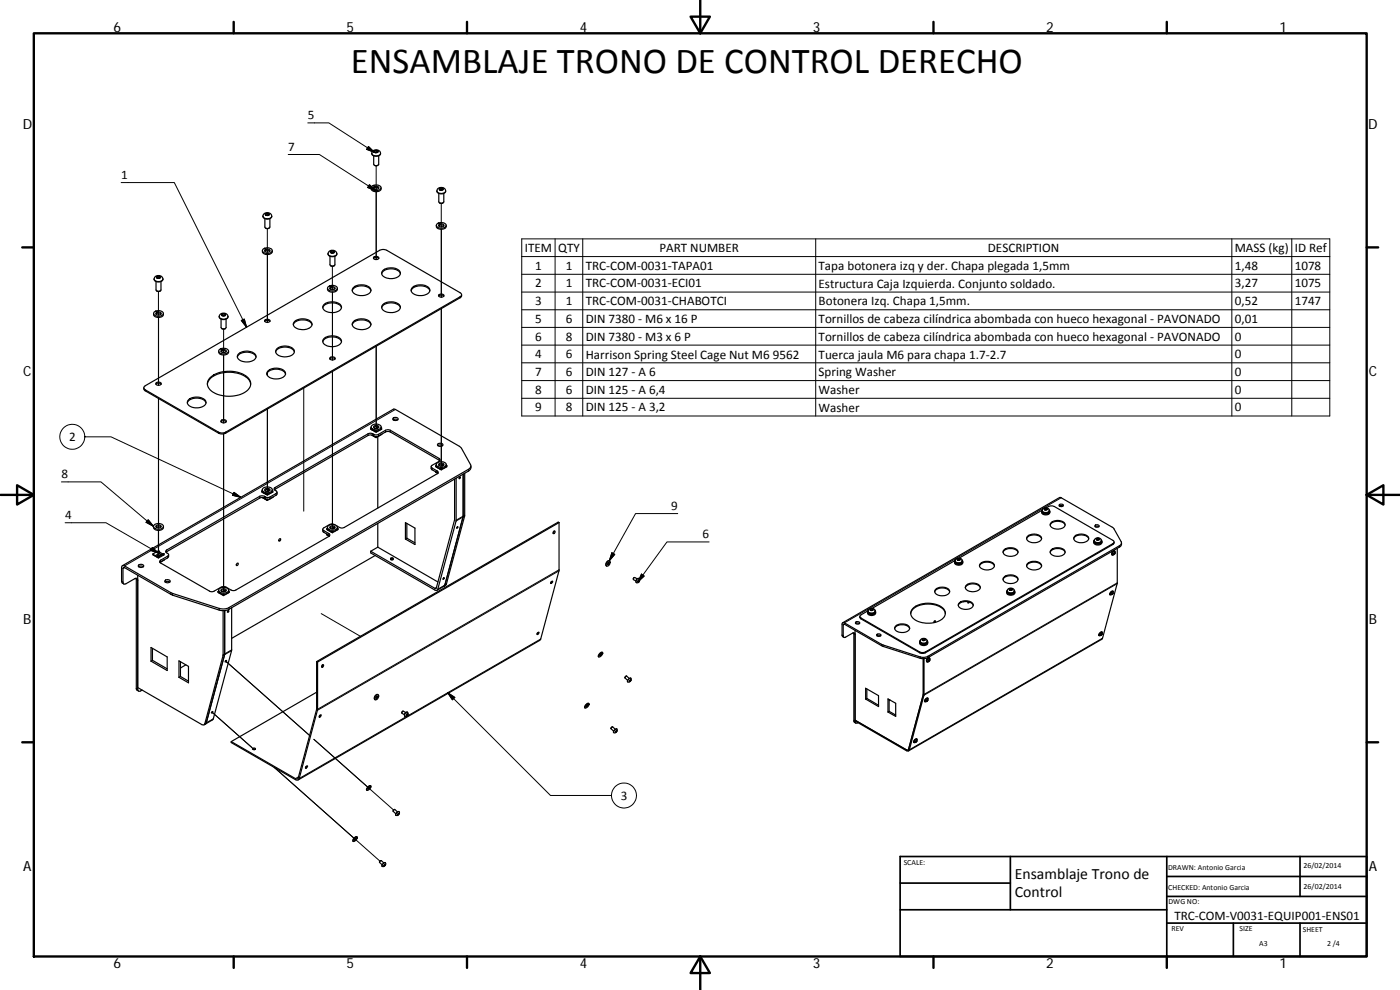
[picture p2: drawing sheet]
<svg xmlns="http://www.w3.org/2000/svg" width="420mm" height="297mm" viewBox="0 0 420 297" stroke-linecap="round" stroke-linejoin="round" font-family="sans-serif">
<defs><g id="words">
<text font-size="11" x="105.3" y="22">ENSAMBLAJE TRONO DE CONTROL DERECHO</text>
<g font-size="4.7">
<text x="304.6" y="263.9">Ensamblaje Trono de</text>
<text x="304.6" y="269.3">Control</text>
</g>
<g font-size="4.2">
<text x="34" y="9.6">6</text>
<text x="104" y="9.6">5</text>
<text x="174" y="9.6">4</text>
<text x="244" y="9.6">3</text>
<text x="314" y="9.6">2</text>
<text x="384" y="9.6">1</text>
<text x="6.8" y="38.7">D</text>
<text x="410.6" y="38.7">D</text>
<text x="7" y="112.9">C</text>
<text x="410.8" y="112.9">C</text>
<text x="7" y="187.1">B</text>
<text x="410.8" y="187.1">B</text>
<text x="7" y="261.3">A</text>
<text x="410.8" y="261.3">A</text>
<text x="34" y="290.4">6</text>
<text x="104" y="290.4">5</text>
<text x="174" y="290.4">4</text>
<text x="244" y="290.4">3</text>
<text x="314" y="290.4">2</text>
<text x="384" y="290.4">1</text>
</g>
<g font-size="3.9">
<text x="92.4" y="35.8">5</text>
<text x="86.5" y="45.3">7</text>
<text x="36.4" y="53.7">1</text>
<text x="157.5" y="75.6">ITEM</text>
<text x="167.5" y="75.6">QTY</text>
<text x="197.9" y="75.6">PART NUMBER</text>
<text x="296.5" y="75.6">DESCRIPTION</text>
<text x="370.6" y="75.7">MASS (kg)</text>
<text x="388.6" y="75.7">ID Ref</text>
<text x="160.6" y="80.9">1</text>
<text x="169.8" y="80.9">1</text>
<text x="175.8" y="80.9">TRC‐COM‐0031‐TAPA01</text>
<text x="245.7" y="81">Tapa botonera izq y der. Chapa plegada 1,5mm</text>
<text x="370.6" y="80.9">1,48</text>
<text x="388.6" y="80.9">1078</text>
<text x="160.6" y="86.2">2</text>
<text x="169.8" y="86.2">1</text>
<text x="175.8" y="86.2">TRC‐COM‐0031‐ECI01</text>
<text x="245.7" y="86.3">Estructura Caja Izquierda. Conjunto soldado.</text>
<text x="370.6" y="86.2">3,27</text>
<text x="388.6" y="86.2">1075</text>
<text x="160.6" y="91.5">3</text>
<text x="169.8" y="91.5">1</text>
<text x="175.8" y="91.5">TRC‐COM‐0031‐CHABOTCI</text>
<text x="245.7" y="91.6">Botonera Izq. Chapa 1,5mm.</text>
<text x="370.6" y="91.5">0,52</text>
<text x="388.6" y="91.5">1747</text>
<text x="160.6" y="96.8">5</text>
<text x="169.8" y="96.9">6</text>
<text x="175.8" y="96.9">DIN 7380 ‐ M6 x 16 P</text>
<text x="245.7" y="96.9">Tornillos de cabeza cilíndrica abombada con hueco hexagonal ‐ PAVONADO</text>
<text x="370.6" y="96.9">0,01</text>
<text x="160.6" y="102.2">6</text>
<text x="160.6" y="107.5">4</text>
<text x="169.8" y="102.2">8</text>
<text x="169.8" y="107.5">6</text>
<text x="175.8" y="102.2">DIN 7380 ‐ M3 x 6 P</text>
<text x="175.8" y="107.6">Harrison Spring Steel Cage Nut M6</text>
<text x="231.9" y="107.6">9562</text>
<text x="245.7" y="102.3">Tornillos de cabeza cilíndrica abombada con hueco hexagonal ‐ PAVONADO</text>
<text x="245.7" y="107.6">Tuerca jaula M6 para chapa 1.7‐2.7</text>
<text x="370.6" y="102.2">0</text>
<text x="370.6" y="107.5">0</text>
<text x="160.6" y="112.8">7</text>
<text x="169.8" y="112.8">6</text>
<text x="175.8" y="112.8">DIN 127 ‐ A 6</text>
<text x="245.7" y="112.9">Spring Washer</text>
<text x="370.6" y="112.8">0</text>
<text x="160.6" y="118.1">8</text>
<text x="169.8" y="118.1">6</text>
<text x="175.8" y="118.1">DIN 125 ‐ A 6,4</text>
<text x="245.7" y="118.2">Washer</text>
<text x="370.6" y="118.1">0</text>
<text x="160.6" y="123.4">9</text>
<text x="169.8" y="123.4">8</text>
<text x="175.8" y="123.4">DIN 125 ‐ A 3,2</text>
<text x="245.7" y="123.5">Washer</text>
<text x="370.6" y="123.4">0</text>
<text x="20.7" y="132.3">2</text>
<text x="18.4" y="143.5">8</text>
<text x="19.6" y="155.8">4</text>
<text x="201.4" y="153">9</text>
<text x="210.8" y="161.5">6</text>
<text x="186.3" y="239.9">3</text>
<text x="352.5" y="275.9">TRC‐COM‐V0031‐EQUIP001‐ENS01</text>
</g>
<g font-size="2.4">
<text x="271.2" y="259.7">SCALE:</text>
<text x="350.6" y="260.9">DRAWN: Antonio Garcia</text>
<text x="391.2" y="260.6">26/02/2014</text>
<text x="350.6" y="267">CHECKED: Antonio Garcia</text>
<text x="391.2" y="266.6">26/02/2014</text>
<text x="350.7" y="271.4">DWG NO:</text>
<text x="351.6" y="279.3">REV</text>
<text x="372" y="279.4">SIZE</text>
<text x="391" y="279.6">SHEET</text>
<text x="377.9" y="283.8">A3</text>
<text x="398.3" y="283.8">2 /4</text>
</g>
</g></defs>
<g fill="none" stroke="#000" stroke-width=".3">
<path d="M92.4 36.9h6.3l13.7 8.8M36.4 54.8h15.9l21.7 43.4M86.5 46.4h9.4l16.8 10.8M110.6 44l1.8 1.7-2.4-.9zM110.9 55.4l1.8 1.8-2.3-.9zM111.6 46a1.55 1.55 0 0 0 2.6 0M112.3 45.3a.65 .65 0 0 1 .7-.2 .65 .65 0 0 1 .5 .6 .66 .66 0 0 1-.8 .2 .66 .66 0 0 1-.4-.6zM112.9 49.8v7M112.9 57.5v20.4M131.1 57.3a1.51 1.51 0 0 0 2.6 0M131.8 56.6a.65 .65 0 0 1 .7-.3 .65 .65 0 0 1 .5 .6 .66 .66 0 0 1-.7 .3 .66 .66 0 0 1-.5-.6zM78.9 64.8a1.51 1.51 0 0 0 2.6 0"/>
<path d="M79.6 64.2a.65 .65 0 0 1 .8-.3 .65 .65 0 0 1 .4 .6 .67 .67 0 0 1-.7 .2 .67 .67 0 0 1-.5-.5zM80.2 68.6v7.1M80.2 76.4v20.4M80.3 75.4v.3M80.3 76.4v20.4M98.5 76.1a1.5 1.5 0 0 0 2.6 0M99.2 75.4a.62 .62 0 0 1 .8-.2 .62 .62 0 0 1 .3 .6 .67 .67 0 0 1-.7 .2 .67 .67 0 0 1-.4-.6zM99.7 79.9v7M132.4 61v7.1M132.4 68.8v20.4M156.6 71.7h242.5v53.1h-242.5zM156.6 77h242.5"/>
<path d="M166.6 71.7v53.1M174.9 71.7v53.1M244.8 71.7v53.1M369.7 71.7v53.1M387.7 71.7v53.1M46.3 83.7a1.5 1.5 0 0 0 2.6 0M47 82.9a.61 .61 0 0 1 .8-.2 .61 .61 0 0 1 .3 .7 .68 .68 0 0 1-.7 .2 .68 .68 0 0 1-.4-.6zM47.6 87.4v7.1M47.6 95.3v20.3M65.8 95a1.5 1.5 0 0 0 2.6 0M66.5 94.3a.66 .66 0 0 1 .7-.3 .66 .66 0 0 1 .5 .7 .69 .69 0 0 1-.7 .2 .69 .69 0 0 1-.5-.6zM67.1 98.7v7.1"/>
<path d="M72.4 96.2l.9-.5 .7 2.5zM99.7 87.7v20.3M99.8 86.7v.2M99.8 87.7v20.3M132.4 92.6v47.2M138.1 89v.3M156.6 82.3h242.5M156.6 87.6h242.5M156.6 92.9h242.5M156.6 98.2h242.5M43.6 117v.3M47.6 119.5v38.9"/>
<path d="M67.1 106.5v20.4M80.2 111.9v.7M80.3 111.8v.8M91.2 116.5v36.9M99.7 111.5v47.2M99.8 111.4v46.7M112.9 103.9v24.7M156.6 103.5h242.5M156.6 108.9h242.5M156.6 114.2h242.5M156.6 119.5h242.5M25.5 131.1a3.7 3.7 0 0 1-5.5 3.4 3.7 3.7 0 0 1-.5-6.4 3.7 3.7 0 0 1 5.9 2.5l.1 .5h7.8l39 18.1"/>
<path d="M65.6 129.7v.3M67.1 130.2v47.4M67.7 129.7v.3M80.2 122.7v24.7M80.3 122.7v24.1M110.5 130.2v.5M111.9 130.2v.5M112.2 130.3v.5M113.6 130.3v.5M115.7 129.1v.5M117.1 129.1v.5M118.7 122.9l-81.3 46.9"/>
<path d="M131.8 137.6v.5M18.4 144.6h11.9l15.8 13.3M19.5 156.8h12.3l15.8 9.2M44.5 156l1.6 1.9-2.3-1.2zM47.6 159.1v7.4M70.2 147.7l2.1 1.5-2.5-.6zM77.9 148.9v.6M79.4 148.9v.6M79.7 149.1v.5M81.1 149.1v.5M82.5 146.3v.5M82.8 148.1v.5"/>
<path d="M97.2 159.2v.5M129.7 140.4v.5M131.2 141.3v.5M139.4 154.9l-2.5 1.4M139.5 154.6l-2.6 1.5M140.6 140.8v.6M203.4 154.1h-12.7l-7.9 14.2M312.8 153.2a1.24 1.24 0 0 0 2.1 0M313.4 152.6a.47 .47 0 0 1 .6-.2 .47 .47 0 0 1 .3 .6 .5 .5 0 0 1-.6 .1 .5 .5 0 0 1-.3-.5zM318.5 149.4l-65.1 37.5M36.5 174.4l.4 .2M37.4 170.3l-.5 .3"/>
<path d="M40.9 173.9l.4 .2M45.7 164.3l1.9 1.7-2.4-.9zM48.2 168.1v.5M50 165v.5M50.3 166.9v.5M51.3 177.8v.5M51.8 178.1v.5M98.7 160.1v.5M117.3 167.9l.2 .2 .5-.2M131 176.3l-.5 .2M134 175.3l-2.6 1.5M167.8 171.3l-72.5 41.8"/>
<path d="M167.8 171l-72.5 41.8M183.6 165.9l.9 .4-1.7 2zM191.5 174.1l.2-.1a.29 .29 0 0 1 .1 .5 .29 .29 0 0 1-.4 0zM191.7 173.6a.84 .84 0 0 0-.7 1.2M192.5 172.3l.8 .5-1.8 1.8zM212.8 162.6h-12.6l-8.7 12M286.6 168.2a1.22 1.22 0 0 0 2.2 0M287.2 167.7a.48 .48 0 0 1 .7-.2 .48 .48 0 0 1 .2 .5 .52 .52 0 0 1-.5 .2 .52 .52 0 0 1-.4-.5zM302.3 177.3a1.23 1.23 0 0 0 2.1 0M302.9 176.7a.47 .47 0 0 1 .6-.2 .47 .47 0 0 1 .3 .6 .51 .51 0 0 1-.6 .1 .51 .51 0 0 1-.3-.5zM328.4 162.2a1.27 1.27 0 0 0 2.1 0M329 161.6a.48 .48 0 0 1 .6-.2 .48 .48 0 0 1 .3 .6 .51 .51 0 0 1-.6 .1 .51 .51 0 0 1-.3-.5z"/>
<path d="M333.7 178.1l.3-.2-.3 .5zM334 177.5l-.6 .3-.2 .6M334 163.1v.3M334.5 165.4a.65 .65 0 0 0-.6 1M335.3 175.1l-58 33.5M335.3 174.9l-58 33.4M336 163.7v.4M65.8 182.5v.5M67.8 198.5l25.1 22.2-24.8-22.1M68.7 182.3v.5M69.5 195.2l-2.6 1.5M69.5 195l-2.5 1.5"/>
<path d="M96.4 184.1l11.8 6.8M162.3 191.7l-72.5 41.9M252.7 190.6l.4 .2M253.4 187.3l-.3 .2M256.3 190.2l.3 .2M258.4 185.4v.3M260.5 183.3a1.2 1.2 0 0 0 2.1 0M261.1 182.8a.48 .48 0 0 1 .6-.2 .48 .48 0 0 1 .3 .5 .5 .5 0 0 1-.6 .1 .5 .5 0 0 1-.3-.4zM264.5 193.3v.4M265 193.5v.4M276 195.6v.3M276.2 197.1v.4"/>
<path d="M276.2 192.3a1.18 1.18 0 0 0 2 0M276.7 191.8a.47 .47 0 0 1 .6-.2 .47 .47 0 0 1 .3 .6 .51 .51 0 0 1-.5 .1 .51 .51 0 0 1-.4-.5zM277.7 195.6v.3M278.5 196.9v.4M278.8 197.9h.2v.2l-.3 .3zM278.9 197.5a.67 .67 0 0 0-.6 1M330.5 190.2l.2 .1-.3 .3zM330.7 189.8l-.6 .3-.2 .5M330.9 191.5l-58 33.5M40.9 206.5l.4 .3M63.7 213.8l12 10.5-11.8-10.3M64 215.7l-2.5 1.4"/>
<path d="M122.1 214.2l.2-.1a.29 .29 0 0 1 0 .5 .29 .29 0 0 1-.4 0zM122.3 213.7a.8 .8 0 0 0-.8 1.2M134.4 207.8l2.1 1.5-.7 .7zM134.4 207.8l30.8 30.9h18.3M184.8 219.4l.3-.1-.4 .5zM185.1 218.7l-.6 .3-.3 .8M189 204.2l.3-.2-.4 .5zM189.3 203.5l-.6 .3-.3 .8M256.3 216.3l.3 .2M278.1 210.1l.3-.1-.3 .4zM278.4 209.6l-.7 .4v.5M75.9 224.6l.4 .3"/>
<path d="M82.3 230.2l23.9 21.3M89.6 233.1l-.9 .5M94.2 221.8l16.2 14.4M110.6 236.4l7.5 6.6M274.9 222.3l.3 .1-.4 .3zM275.1 221.9l-.5 .2-.2 .6M106.5 251.8l7.5 6.6M115.3 259.5l.4-.1-.5 .5zM115.6 258.9l-.7 .4-.2 .6M119.6 244h.1v.2l-.4 .4zM119.7 243.5l-.6 .3-.3 .8"/>
<circle cx="334.4" cy="166.1" r=".22"/>
<circle cx="187.3" cy="238.7" r="3.8"/>
</g>
<g fill="none" stroke="#000" stroke-width=".36">
<path d="M111.4 56.3a1.53 1.53 0 0 0 2.5 1l.4-.3 .1-.7M111.8 45.4a1.24 1.24 0 0 1 1.6-.4 1.24 1.24 0 0 1 .6 1.6 1.53 1.53 0 0 1-2.4-.6zM112.1 55.6a1.41 1.41 0 0 1 2.2 1 1.74 1.74 0 0 1-2.9-.3l.5-.6 .5 .2-.3 .6M112.1 55.6l.5 .3M112.1 55.6l-.1 .1M112.2 46.8v2.5a.88 .88 0 0 0 1.5 0v-2.5M112.3 56.3h.1M112.4 49.6l.4 .2 .6-.2M112.4 56.3l.6-.1 .7 .3M112.5 45.2v.4M112.5 45.2l.5-.1 .4 .3-.1 .3-.6 .1-.4-.2zM112.6 55.9l-.2 .4"/>
<path d="M112.6 55.9a.7 .7 0 0 1 1 .6 .82 .82 0 0 1-.8 .4 .82 .82 0 0 1-.6-.8l.2-.2M113 45.6l-.5 .1M113 45.1l.2 .6M131.3 56.6a1.29 1.29 0 0 1 1.6-.4 1.29 1.29 0 0 1 .7 1.5 1.48 1.48 0 0 1-2.5-.4zM131.7 58v2.6a.88 .88 0 0 0 1.5 0v-2.6M132 56.5l.1 .4 .5-.1M132 56.5l.6-.1 .4 .3-.2 .3-.5 .1-.4-.3zM132.6 56.4l.2 .6M78.7 75.2a1.6 1.6 0 0 0 1.3 1.2 1.6 1.6 0 0 0 1.6-.6l.1-.6M79.3 64.1a1.26 1.26 0 0 1 1.5-.3 1.26 1.26 0 0 1 .6 1.5 1.49 1.49 0 0 1-2.5-.5zM79.4 74.5l.5 .3M79.4 74.5v.1"/>
<path d="M79.4 74.5a1.49 1.49 0 0 1 2.3 .9 1.76 1.76 0 0 1-3-.3l.6-.6 .5 .3-.3 .6M79.5 65.6v2.5a.86 .86 0 0 0 1.5 0v-2.5M79.6 75.1l.1 .1M79.7 68.5h1.1M79.7 75.2l.6-.1 .7 .3M79.8 64.1l.1 .4 .5-.1M79.8 64.1l.6-.1 .4 .2-.2 .4h-.5l-.4-.2zM79.9 74.8l-.2 .4M79.9 74.8a.59 .59 0 0 1 .8-.1 .59 .59 0 0 1 .2 .8 .8 .8 0 0 1-.9 .2 .8 .8 0 0 1-.5-.7l.3-.2M80.4 64l.1 .6M98.7 75.5a1.23 1.23 0 0 1 1.6-.4 1.23 1.23 0 0 1 .5 1.6 1.4 1.4 0 0 1-1.4 .4 1.4 1.4 0 0 1-.9-1.1zM99 76.9v2.5a.84 .84 0 0 0 1.5 0v-2.5"/>
<path d="M99.2 79.7h1.1M99.3 75.4l1 .1-.1 .3-.6 .1-.4-.2zM99.3 75.4v.4M99.9 75.7l-.5 .1M99.9 75.3l.2 .5M112.1 77.6a1.07 1.07 0 0 1 1.6 0M112.2 77.2l.1-.1a.75 .75 0 0 1 .8-.2 .75 .75 0 0 1 .5 .7 .78 .78 0 0 1-.9 .3 .78 .78 0 0 1-.5-.7zM130.9 67.6a1.55 1.55 0 0 0 2.6 1l.3-.3 .1-.7M131.6 66.9a1.43 1.43 0 0 1 2.3 .9 1.76 1.76 0 0 1-3-.3l.6-.5 .5 .2-.3 .6M131.6 66.9l.5 .3M131.6 66.9v.1M131.8 67.5l.1 .1"/>
<path d="M131.9 60.9l.4 .1 .7-.1M131.9 67.6l.8-.1 .5 .3M132.1 67.2l-.2 .4M132.1 67.2a.71 .71 0 0 1 1.1 .6 .83 .83 0 0 1-.9 .3 .83 .83 0 0 1-.6-.7l.3-.2M46.1 94a1.53 1.53 0 0 0 2.5 1l.4-.4v-.6M46.4 83.2a1.3 1.3 0 0 1 1.6-.5 1.3 1.3 0 0 1 .8 1.4 1.44 1.44 0 0 1-1.5 .5 1.44 1.44 0 0 1-1-1zM46.8 93.3a1.47 1.47 0 0 1 2.2 1 1.73 1.73 0 0 1-2.9-.3l.5-.6 .5 .3-.3 .5M46.8 93.3l.5 .3M46.8 93.3l-.1 .2M46.8 84.5v2.5a.86 .86 0 0 0 1.5 0v-2.5M47 94h.1M47 94l.7-.1 .6 .3"/>
<path d="M47 87.3h1.1M47.1 83l.6-.2 .4 .3-.1 .3-.6 .1-.4-.3zM47.1 83v.4M47.3 93.6a.72 .72 0 0 1 1 .7 .96 .96 0 0 1-1.5-.3l.3-.3M47.3 93.6l-.3 .4M47.7 82.8l.2 .6M47.7 83.3l-.5 .1M66.1 94.3a1.27 1.27 0 0 1 1.6-.3 1.27 1.27 0 0 1 .6 1.4 1.49 1.49 0 0 1-2.5-.4zM66.3 95.8v2.5a.88 .88 0 0 0 1.5 0v-2.5M66.6 98.6h1M66.7 94.2v.4h.5M66.7 94.2l.5-.1 .5 .3-.2 .3-.5 .1-.4-.3z"/>
<path d="M67.2 94.1l.2 .6M79.4 96.4l.1-.1a1.11 1.11 0 0 1 1.5 .1M79.5 96a.91 .91 0 0 1 1.5 .4 .93 .93 0 0 1-1.6-.3zM88 97.4a3.5 3.5 0 0 1 5.1-.8l.5 .8M88.6 96.3a3.7 3.7 0 0 1 5 .7 2.23 2.23 0 0 1-2.8 1.9 2.19 2.19 0 0 1-2.7-1.9zM96.9 92.3a3.3 3.3 0 0 1 4.4-1.1l.6 .3 .6 .8M97.2 91.4a3.9 3.9 0 0 1 5.2 .3 1.53 1.53 0 0 1-1.6 2 3.2 3.2 0 0 1-3.9-1.4zM98.3 86.5a1.6 1.6 0 0 0 2.7 .8l.3-.8M99 85.8a1.47 1.47 0 0 1 2.2 .9 1.85 1.85 0 0 1-2.9-.1l.2-.5 .3-.3 .5 .3-.3 .5M99 85.8l.5 .2M99 85.8l-.1 .1M99.2 86.4h.1"/>
<path d="M99.2 86.4l.7-.1 .6 .3M99.5 86l-.3 .4M99.5 86a.7 .7 0 0 1 1 .7 .94 .94 0 0 1-1.5-.3l.3-.3M105.7 97.4a3.5 3.5 0 0 1 5.1-.8l.5 .8M105.7 87.2a3.5 3.5 0 0 1 5.1-.8l.5 .8M106 96.5a3.7 3.7 0 0 1 5.3 .5 2.23 2.23 0 0 1-2.8 1.9 2.45 2.45 0 0 1-2.8-1.7zM106 86.3a3.9 3.9 0 0 1 5.2 .3 1.49 1.49 0 0 1-1.5 2 3.3 3.3 0 0 1-4-1.4zM114.6 82.1a3.3 3.3 0 0 1 4.4-1.1l.8 .5 .4 .6M114.6 92.3a3.4 3.4 0 0 1 4.4-1.1l.6 .3 .6 .8M114.9 81.2a3.8 3.8 0 0 1 5.2 .5 2.22 2.22 0 0 1-2.8 1.9 2.45 2.45 0 0 1-2.8-1.7zM114.9 91.4a3.9 3.9 0 0 1 5.1 .3 1.53 1.53 0 0 1-1.5 2 3.2 3.2 0 0 1-3.9-1.4zM123.4 87.2a3.3 3.3 0 0 1 4.5-1.1l.7 .5 .4 .6"/>
<path d="M123.7 86.3a3.8 3.8 0 0 1 5.3 .5 2.21 2.21 0 0 1-2.9 1.9 2.13 2.13 0 0 1-2.7-1.9zM131.7 88.8a1.14 1.14 0 0 1 1.5 0M131.7 88.4a.94 .94 0 0 1 1.5 .4 .89 .89 0 0 1-.8 .4 .89 .89 0 0 1-.8-.6zM138.5 88.4v.5l-.4 .4-70.4 40.7a2.38 2.38 0 0 1-2.1 0l-22-12.7-.4-.5v-.4M43.3 116l70.6-40.9a2.33 2.33 0 0 1 2.2 0l22 12.7a.65 .65 0 0 1 .4 .6 .65 .65 0 0 1-.4 .6l-70.4 40.7a2.38 2.38 0 0 1-2.1 0l-22-12.7-.4-.5zM46.8 115.3a1.07 1.07 0 0 1 1.6 0M46.9 114.9l.1-.1a.76 .76 0 0 1 .8-.2 .76 .76 0 0 1 .5 .8 .78 .78 0 0 1-.9 .3 .78 .78 0 0 1-.5-.8zM56.8 119.8a3.6 3.6 0 0 1 5 .7 2.2 2.2 0 0 1-2.8 1.9 2.1 2.1 0 0 1-2.7-2zM62.2 115.3a4.8 4.8 0 0 1 4.7-3.4 8.1 8.1 0 0 1 8 2.3l.3 1.1M63 113.3a9.2 9.2 0 0 1 11.7 .3 2.75 2.75 0 0 1-1.6 4.3 9.5 9.5 0 0 1-10.1-1 2.43 2.43 0 0 1 0-3.6zM65.6 105.3a1.54 1.54 0 0 0 2.6 1l.4-.5v-.5M66.3 104.6a1.47 1.47 0 0 1 2.2 .9 1.73 1.73 0 0 1-2.9-.2l.6-.6 .5 .2-.4 .6"/>
<path d="M66.3 104.6l.5 .3M66.3 104.6v.1M66.5 105.3h.1M66.6 105.3l.8-.1 .5 .3M66.8 104.9l-.2 .4M66.8 104.9a.7 .7 0 0 1 1 .6 .8 .8 0 0 1-.8 .4 .8 .8 0 0 1-.6-.8l.3-.2M71.3 107.1a3.3 3.3 0 0 1 4.4-1.1l.8 .5 .3 .6M71.6 106.2a3.7 3.7 0 0 1 5.2 .5 1.99 1.99 0 0 1-2.4 1.9 2.54 2.54 0 0 1-3.2-1.7zM80.1 112.2a3.5 3.5 0 0 1 4.4-1.1l.8 .5 .4 .6M80.4 111.3a3.7 3.7 0 0 1 5.3 .5 1.99 1.99 0 0 1-2.5 1.9 2.52 2.52 0 0 1-3.1-1.7zM82.7 105.6a3.4 3.4 0 0 1 4.5-1.2l.8 .5 .3 .7M83.1 104.7a3.7 3.7 0 0 1 5.2 .5 1.8 1.8 0 0 1-2 1.8 3 3 0 0 1-3.6-1.4z"/>
<path d="M96.9 102.5a3.5 3.5 0 0 1 5-.8l.6 .8M97.2 101.6a3.7 3.7 0 0 1 5.3 .5 2.23 2.23 0 0 1-2.9 1.9 2.44 2.44 0 0 1-2.7-1.7zM99 107.7a1.07 1.07 0 0 1 1.6 0M99 107.3a.78 .78 0 0 1 1-.3 .78 .78 0 0 1 .5 .8l-.2 .1a.75 .75 0 0 1-.8 .1 .75 .75 0 0 1-.5-.7zM56.2 120.9a3.4 3.4 0 0 1 4.5-1.1l.8 .5 .3 .6M66.3 126.6a1.1 1.1 0 0 1 1.6 0M66.4 126.2a.79 .79 0 0 1 .9-.3 .79 .79 0 0 1 .5 .7 .79 .79 0 0 1-.9 .3 .79 .79 0 0 1-.5-.7zM111.3 128.5l.1 .1M111.3 128.5l.2 .4M111.4 128.4l-.1 .1M111.4 128.1a1.56 1.56 0 0 0 2.6 1l.3-.3 .1-.7M111.5 130.5l1.4 .8"/>
<path d="M111.5 128.8l.1 .1M111.6 127.6a1.84 1.84 0 0 1 2.8 .5 1.76 1.76 0 0 1-3 0zM111.7 130.6l1.1 .6v-.2v.2l-.4-.3M111.9 129.1h-.1M112.1 128a.82 .82 0 0 1 .9-.4 .82 .82 0 0 1 .6 .7 .87 .87 0 0 1-1.5-.3zM112.2 128.3a1.14 1.14 0 0 1 1.5 0M112.3 129.2v.2M112.7 129.3h-.1M112.8 129.4l-.3 .1M112.8 129.4l-.2 .1M112.8 129.4h.1M113 129.3l-.2 .1"/>
<path d="M113 128.4l.3 .1M113.1 129.3l-.3 .1M113.3 128l-.6 .6M113.4 131v21.4M114.3 128.8v.1M114.4 128.6l.2 .2-1.7 .9-1.7-.9 .2-.1M114.4 128.4h.1M114.5 128.4v.1M114.5 128.5h-.1M114.6 130.3l-1.7 1v-.3M118 125.5a.77 .77 0 0 1 .9-.3 .77 .77 0 0 1 .5 .8h-.1a.75 .75 0 0 1-.9 .2 .75 .75 0 0 1-.4-.7zM118 126l.5-.2 .9 .2"/>
<path d="M118.2 125.8v.3M130.8 139.8l.3 .4M130.8 139.7l.2 .2M130.8 139.7v.1M130.9 139.7h-.1M130.9 139.4a1.07 1.07 0 0 0 1.3 1.2M131.2 138.9a1.89 1.89 0 0 1 2.7 .5 1.74 1.74 0 0 1-3 0zM131.4 133.2a.77 .77 0 0 1 .9-.3 .77 .77 0 0 1 .5 .8l-.1 .1a.75 .75 0 0 1-.8 .2 .75 .75 0 0 1-.5-.8zM131.4 133.7a1.13 1.13 0 0 1 1.4 0M131.7 139.2a.82 .82 0 0 1 .8-.3 .82 .82 0 0 1 .7 .7 .87 .87 0 0 1-1.5-.4zM131.7 139.6a1.08 1.08 0 0 1 1.5 0M132 138.2l-14.9-8.6-1.2-.1-2.3 1.3a2.06 2.06 0 0 1-2.1-.3l-1 .2-28.2 16.2"/>
<path d="M132.6 139.6l.2 .2M132.8 139.3l-.6 .5M133.9 139.9l.2 .1-1.7 1-1.6-1 .1-.1M133.9 139.6l.2 .1M133.9 139.4a1.3 1.3 0 0 1-1.7 1.2M134.1 139.7l-.2 .1M141.3 139.8l-.1 .9-.6 .7-71.9 41.4a3.8 3.8 0 0 1-2.9 .2l-14-4.4-14.6-8.4-.3 .4v4a.54 .54 0 0 0 .3 .6 .54 .54 0 0 0 .6 0l2.6-1.6a.53 .53 0 0 1 .7-.1 .53 .53 0 0 1 .2 .6M46.1 157.9a1.55 1.55 0 0 0 2.5 1l.4-.5 .1-.5M46.2 157.6a1.83 1.83 0 0 1 2.9 .3 1.7 1.7 0 0 1-3 0zM46.8 157.8a.82 .82 0 0 1 .9-.4 .82 .82 0 0 1 .6 .7 .88 .88 0 0 1-1.5-.3zM46.8 158.1a1.01 1.01 0 0 1 1.5 0M78.6 147.4l.3 .4"/>
<path d="M78.6 147.3l.2 .2M78.6 147.3v.1M78.7 149.3l1.5 .9M78.7 147a1.56 1.56 0 0 0 2.6 .9l.3-.3 .1-.6M78.7 147.3h-.1M78.9 149.3l1.2 .7M78.9 147.7v.1M79 146.5a1.85 1.85 0 0 1 2.7 .5 1.72 1.72 0 0 1-3 0zM79.2 147.9l-.1 .1M79.5 147.1a1.08 1.08 0 0 1 1.5 0M79.6 146.7a.8 .8 0 0 1 .8-.2 .8 .8 0 0 1 .6 .7 .76 .76 0 0 1-.9 .3 .76 .76 0 0 1-.5-.8zM79.6 148.1l.1 .1"/>
<path d="M80 148.1l-.1 .1M80.1 149.8l.1 .2M80.2 148.3l-.3 .1M80.2 148.2v.1M80.2 148.2l-.3 .2M80.3 148.1l-.1 .1M80.4 147.2l.2 .2M80.4 148.1l-.2 .2M80.6 146.9l-.6 .5M81.6 147.6v.1M81.7 147.5l.2 .1-1.7 1-1.7-1 .2-.1M81.7 147.2l.1 .1"/>
<path d="M81.8 147.3l-.1 .1zM81.9 149.1l-1.7 1.1v-.4v.3l-1.4-.8M83.2 147.7l-.2 .8-1.9 1.1a2.05 2.05 0 0 1-2.1-.3l-.9 .1-28.3 16.3M96.9 158.8l.1 .8 1.9 1.2M98.1 158.6l.2 .2-.2 .1 1.6 1 1.8-1-.3-.2M98.1 158.6l.3 .3M98.3 158.5l-.2 .1M98.3 158.2a1.63 1.63 0 0 0 1.2 1.3 1.63 1.63 0 0 0 1.6-.6l.2-.3M98.5 157.8a1.88 1.88 0 0 1 2.8 .4 1.76 1.76 0 0 1-3 0zM98.7 159.2h.1M99 158.4a1.06 1.06 0 0 1 1.5 0M99.1 158a.79 .79 0 0 1 .8-.3 .79 .79 0 0 1 .6 .7 .89 .89 0 0 1-1.5-.3z"/>
<path d="M99.2 159.3v.2M99.6 159.4l-.1 .1M99.7 159.5l-.3 .2 .3-.1M99.7 159.5v.1M99.9 159.4l-.2 .1M99.9 158.5l.3 .1M100 159.4l-.3 .2M100.1 158.2l-.5 .5M100.6 157.5a1.51 1.51 0 0 0-1.7-.1l-2 1.4 .1 .3 1.8 1.1 .2 .4-.3 .3-28.3 16.3-.9-.1-1.8-1-.7-.1-2.9 1.5h-1.1l-15-8.7v-.6l2.6-1.6a.94 .94 0 0 0-.8-.9l.2-.7 27.9-16.1a2.08 2.08 0 0 1 2.1 .3h.9l2.2-1.3a.94 .94 0 0 0-.8-1l.1-.5 28.1-16.2a2.61 2.61 0 0 1 2.3 .3l.6-.1 2.5-1.4h1.1l14.8 8.6 .3 .3-.2 .4-2.5 1.7 .3 .4 1.7 1 .1 .4-28.2 16.5-1 .1-1.3-.6M101.1 158.9l.1 .1M101.3 158.2v.4M101.3 158.5h.1"/>
<path d="M101.4 158.5l-.1 .2M101.4 158.5l-.1 .1M113.4 157v7.2M121.7 156.8l2.8 1.7v4.9l-2.8-1.7zM122.1 157.1v4.4l2.4 1.4M129.4 140l.1 .9 1.8 1M130.8 141.5l.6 .5M131.1 140.1v.1M131.2 141.8l.2 .2M131.4 140.3l-.1 .1M131.8 140.5l.1 .2M132.2 140.6h.1"/>
<path d="M132.4 140.7l-.3 .1M132.4 140.7h.1M132.5 140.6l-.1 .1M132.6 140.6l-.2 .1M133.8 140.1v.1M136.4 143.7v12.3l-5.6 20.6-19.5-11.2M136.9 143.4v12.8l-5.7 20.9-.7-.1-19.2-11.1v-.5M137.2 158.1l.2 .1-.3 .3zM139 142.2v12.8l-5.5 20.6M139.5 142l-.1 12.9-5.4 20.4-.7 .6 .2-.3M166.2 159.4l.2-.1a.39 .39 0 0 1 .1 .5 .39 .39 0 0 1-.5 .2zM166.3 159.3l-.3 .7"/>
<path d="M167.8 156.8v14.5l-5.7 20.7-72.6 42M167.8 156.8l-72.5 41.8M167.8 156.8l-.3-.1-72.5 41.8M312.7 153.4a1.26 1.26 0 0 0 1.1 .8 1.26 1.26 0 0 0 1.2-.8M312.7 153.3a1.27 1.27 0 0 0 1.1 .9 1.27 1.27 0 0 0 1.2-.7M312.7 153.1l-24.8 14.3M312.8 152.9a.71 .71 0 0 0 .1 .9 .71 .71 0 0 0 .8 .2 .81 .81 0 0 0 1-.1 .81 .81 0 0 0 .2-1M313 152.6a.97 .97 0 0 1 1.4-.2 .97 .97 0 0 1 .3 1.3l-.4 .1a.93 .93 0 0 1-1 .1 .93 .93 0 0 1-.5-1zM313.5 152.5l.8 .2-.1 .2-.5 .1-.3-.2zM313.5 152.5v.4M314 152.5l.1 .5M314 152.8l-.5 .1"/>
<path d="M314 152.3a2.27 2.27 0 0 1 2.4-.3l17.6 10.1 .3 .3v.5l-56.8 32.8-1.5-.1-17.8-10.3-.1-.3 .1-.4 2.2-1.3M315 153.3a1.27 1.27 0 0 1-.8 1.2 1.27 1.27 0 0 1-1.4-.4l-.2-.6M315.2 157.6a2.72 2.72 0 0 1 4.4 0M315.6 156.7a2.86 2.86 0 0 1 4 .6 2.1 2.1 0 0 1-2.8 1.4 1.28 1.28 0 0 1-1.3-.5 1.28 1.28 0 0 1-.1-1.3zM317.9 151.8l.5-.1 .6 .1M318 151.4a.56 .56 0 0 1 .7-.2 .56 .56 0 0 1 .3 .6 .56 .56 0 0 1-.7 .2 .56 .56 0 0 1-.3-.6zM318.1 151.7v.2M328.7 158l.4-.1 .7 .1M328.7 157.5a.58 .58 0 0 1 .8-.1 .58 .58 0 0 1 .3 .7 .57 .57 0 0 1-.8 .2 .57 .57 0 0 1-.3-.8zM36.7 169.7l81.5-47 19.7 11.2 .6 .6 2.7 4.9a1.08 1.08 0 0 1-.6 1.4l-71.9 41.5a3.8 3.8 0 0 1-2.9 .2l-14.3-4.6-14.1-8.1a.54 .54 0 0 0-.7-.1 .54 .54 0 0 0-.2 .6v4.3l.7 .6M40.8 173.5l.1 33 .2 .5 .5 .3M41.3 172.6v34.2a.55 .55 0 0 0 .3 .6 .55 .55 0 0 0 .6-.1l.5-.2"/>
<path d="M41.6 169.6a.8 .8 0 0 1 .9-.3 .8 .8 0 0 1 .5 .8h-.1a.77 .77 0 0 1-.8 .2 .77 .77 0 0 1-.5-.7zM41.6 170.1a1.16 1.16 0 0 1 1.4 0M45.9 166.2l1.8-.9 .2 .7-1.4 .8M45.9 166.2l.4 .5M45.9 166.2l.3 .4M47.5 167.2h-.3M47.5 167.1v.1M47.5 167.1l-.3 .1M47.7 166.1l.7 .3M47.9 165.7l.9 .5M47.9 166.7a.57 .57 0 0 0-.9 .4M48.9 166.3l.1 .3"/>
<path d="M49 166.3l.3 .2-1.7 .9-1.7-.9 .2-.2M49.2 166.1l-1.7 1M49.2 166.1l-1.9 1M49.2 166.1l-1.7 1.1M49.3 168l-1.3 .8M49.5 174.3a.91 .91 0 0 1 .8-.4 .91 .91 0 0 1 .8 .6 .93 .93 0 0 1-1.6-.2zM49.6 174.6a1.16 1.16 0 0 1 1.4 0M50.6 166.5l-.2 .8-2.4 1.4M65.5 177.5l.1 .1-.2 .1 1.7 1 1.7-1-.2-.1M65.5 177.5l.3 .4M65.6 177.1a1.5 1.5 0 0 0 2.3 1l.6-.3 .1-.7M65.6 177.4l-.1 .1"/>
<path d="M65.8 177.8v.1M65.8 176.6a1.7 1.7 0 0 1 2.8 .6 1.78 1.78 0 0 1-3-.1zM66 178.1h.1M66.3 177.2a1.14 1.14 0 0 1 1.5 0M66.4 176.8a.8 .8 0 0 1 .9-.2 .8 .8 0 0 1 .5 .7 .88 .88 0 0 1-1.5-.3zM66.5 178.2v.2M66.9 178.3l-.1 .1M67.1 178.4l-.3 .1M67.1 178.4h.1M67.1 178.4l-.4 .1M67.2 178.3l-.1 .1M67.2 177.4l.3 .1"/>
<path d="M67.3 178.3l-.2 .1M67.5 177l-.6 .5M68.5 177.8v.1M68.6 177.4h.1M68.7 177.4v.1M68.7 177.5h-.1M71.2 169h.1a.34 .34 0 0 1 .1 .5 .34 .34 0 0 1-.5 0zM83.8 161.8l.2-.2a.35 .35 0 0 1 .2 .5 .35 .35 0 0 1-.5 .1zM98.1 160.2v.3l.7 .4M98.1 160.3v.1M98.2 160.4h-.1M98.2 160.3l.6 .5-.7-.4"/>
<path d="M112.6 166.7l-43.1 24.8M113.4 164.2l-2.1 1.2M113.4 164.2l18 10.4M117.3 167.6v.3M117.4 167.4l.5 .2a.29 .29 0 0 1-.3 .1 .29 .29 0 0 1-.2-.3zM117.4 167.4l-.1 .1a.31 .31 0 0 0 .3 .3 .31 .31 0 0 0 .3-.4M117.8 167.4h.1M118 167.6v.3M122.1 161.5l-.4 .2M133 173.5l.4-.1-.4 .5zM133.5 175.6l-2.3 1.5M165.5 174.5l.2-.1a.41 .41 0 0 1 0 .4 .41 .41 0 0 1-.5 .1z"/>
<path d="M165.6 174.5l-.3 .2M182.3 168.5a.54 .54 0 0 1 .8 0 .54 .54 0 0 1-.1 .8 .55 .55 0 0 1-.5 .6 .55 .55 0 0 1-.6-.5zM182.4 168.8l.2-.1a.32 .32 0 0 1 .1 .5 .32 .32 0 0 1-.5 0zM182.6 168.7v.5l-.3 .2M183 168.3a.94 .94 0 0 0-1 .5 .94 .94 0 0 0 .1 1M190.3 173.3l-.2 .5M191.1 173.7a.58 .58 0 0 1 .9 .3 .58 .58 0 0 1-.5 .8 .53 .53 0 0 1-.7-.2 .53 .53 0 0 1 .2-.7zM191.2 173.7l-.7-.4-.4 .2v.4l.7 .4M191.5 174.5l.1 .1M191.6 174.1v.2M191.6 174.1l.2 .3-.3 .2zM191.6 174.3l.2 .1"/>
<path d="M191.6 174.3l-.1 .2M280.5 177.6a2.72 2.72 0 0 1 4.5 0M280.7 176.9a3.1 3.1 0 0 1 4.2 .2 1.75 1.75 0 0 1-2.4 1.7 1.56 1.56 0 0 1-1.9-1.7zM286.5 168.6a1.32 1.32 0 0 0 1 1 1.32 1.32 0 0 0 1.3-.4l.1-.6M286.5 168.5a1.25 1.25 0 0 0 1.2 .8 1.25 1.25 0 0 0 1.2-.8M286.5 168.4a1.21 1.21 0 0 0 1.2 .9 1.21 1.21 0 0 0 1.2-.9M286.6 168.2l-24.8 14.3M286.7 168a.7 .7 0 0 0 0 .9 .7 .7 0 0 0 .9 .2 .98 .98 0 0 0 1.3-.9l-.2-.2M286.9 167.7a.96 .96 0 0 1 1.3-.2 .96 .96 0 0 1 .3 1.2 1.03 1.03 0 0 1-1.2 .3 1.03 1.03 0 0 1-.6-1.1zM287.4 167.6l.8 .2-.2 .2-.4 .1-.3-.2zM287.4 167.6v.4M287.8 167.6l.2 .4"/>
<path d="M287.8 167.9l-.4 .1M289.7 176.4a2.74 2.74 0 0 1 4.5 0M289.9 175.7a2.89 2.89 0 0 1 4.3 .4 2.25 2.25 0 0 1-3.2 1.3 1.17 1.17 0 0 1-1.1-.5 1.17 1.17 0 0 1 0-1.2zM294 169.8a2.72 2.72 0 0 1 4.4 0M294.2 169.1a2.85 2.85 0 0 1 4.2 .5 2.2 2.2 0 0 1-3.1 1.3 1.15 1.15 0 0 1-1.1-.6 1.15 1.15 0 0 1 0-1.2zM301 173.9a2.72 2.72 0 0 1 4.5 0M301 165.8a2.72 2.72 0 0 1 4.5 0M301.4 173a2.89 2.89 0 0 1 4.1 .7 2.21 2.21 0 0 1-3.1 1.3 1.12 1.12 0 0 1-1.2-.7 1.12 1.12 0 0 1 .2-1.3zM301.4 164.9a2.91 2.91 0 0 1 4.1 .6 2.11 2.11 0 0 1-2.8 1.4 1.28 1.28 0 0 1-1.3-.5 1.28 1.28 0 0 1-.1-1.4zM302.2 177.4a1.26 1.26 0 0 0 1 1 1.26 1.26 0 0 0 1.3-.7M302.2 177.5a1.26 1.26 0 0 0 1.1 .9 1.26 1.26 0 0 0 1.2-.9M302.3 177a.81 .81 0 0 0 .2 1 .81 .81 0 0 0 1 .1 .74 .74 0 0 0 .8-.2 .74 .74 0 0 0 .1-.9"/>
<path d="M302.6 176.7a.96 .96 0 0 1 1.3-.2 .96 .96 0 0 1 .3 1.3 1.01 1.01 0 0 1-1.2 .2 1.01 1.01 0 0 1-.6-1zM303 176.7l.8 .1-.1 .2-.5 .1-.3-.2zM303 176.7l.1 .3 .4-.1M303.5 176.6l.1 .5M304.5 177.4a1.19 1.19 0 0 1-.6 1.2 1.19 1.19 0 0 1-1.3-.1l-.4-.3v-.5M308.1 169.8a2.74 2.74 0 0 1 4.5 0M308.1 161.7a2.74 2.74 0 0 1 4.5 0M308.3 169.1a2.86 2.86 0 0 1 4.3 .5 2.09 2.09 0 0 1-2.9 1.4 1.32 1.32 0 0 1-1.4-1.9zM308.3 161a2.9 2.9 0 0 1 4.3 .4 2.22 2.22 0 0 1-3.2 1.3 1.17 1.17 0 0 1-1.1-.5 1.17 1.17 0 0 1 0-1.2zM315.2 165.8a2.78 2.78 0 0 1 4.4-.3v.3M315.6 164.9a3.1 3.1 0 0 1 4 .4 1.44 1.44 0 0 1-1.7 1.6 2.06 2.06 0 0 1-2.7-1.5zM322.3 161.7a2.7 2.7 0 0 1 4.4 0"/>
<path d="M322.7 160.8a2.91 2.91 0 0 1 4 .6 2.22 2.22 0 0 1-3.1 1.3 1.14 1.14 0 0 1-1.2-.6 1.14 1.14 0 0 1 .3-1.3zM328.3 162.3a1.27 1.27 0 0 0 1.1 1 1.27 1.27 0 0 0 1.3-.7M328.3 162.5a1.28 1.28 0 0 0 1.2 .8 1.28 1.28 0 0 0 1.2-.8M328.5 162a.62 .62 0 0 0-.1 .7 .62 .62 0 0 0 .7 .3 1.06 1.06 0 0 0 1.5-.9l-.1-.1M328.7 161.6a.96 .96 0 0 1 1.3-.2 .96 .96 0 0 1 .3 1.3l-.2 .1a1.01 1.01 0 0 1-1.1 .1 1.01 1.01 0 0 1-.5-.9zM329.2 161.6l.7 .1-.1 .3h-.4l-.4-.2zM329.2 161.6v.3l.4-.1M329.6 161.5l.1 .5M330.7 162.3a1.26 1.26 0 0 1-.9 1.2 1.26 1.26 0 0 1-1.4-.4l-.1-.5M333.2 178.4h.1M333.6 177.6a.33 .33 0 0 1 .5 0 .33 .33 0 0 1-.1 .5 .4 .4 0 0 1-.6 .4 .4 .4 0 0 1 0-.7zM333.7 178.2l.1 .1"/>
<path d="M333.8 178l.1 .1M333.9 178l-.2 .3zM334 165.6a.5 .5 0 0 1 .8 .4 .5 .5 0 0 1-.8 .5 .48 .48 0 0 1 0-.9zM334.1 177.4a.83 .83 0 0 0-1 1.1M334.1 177.6v-.1a.73 .73 0 0 0-.9 1h.2M334.3 166.2h.1M334.3 162.6l-.3 .8-56.5 32.6-1.5-.1-17.6-10.2-.3-.7M334.4 165.9v.1M334.4 166l.1 .1M334.4 166l-.1 .1M334.4 165.9l.1 .2-.2 .1zM334.5 165.4h.1"/>
<path d="M334.5 165.3a.75 .75 0 0 0-.8 .4 .75 .75 0 0 0 .1 .8M334.7 165.7a.4 .4 0 0 0-.4-.5 .4 .4 0 0 0-.4 .4 .48 .48 0 0 0-.3 .6 .48 .48 0 0 0 .5 .3h.1M335.3 164.5v10.5l-4.5 16.7-58.1 33.6M336.6 162.9l-.1 .8-.5 .4-57.5 33.2a3.1 3.1 0 0 1-2.3 .2l-11.2-3.6-11.6-6.6h-.3v3.5l.1 .4 .4 .1 2.4-1.4h.5l.1 .5M45.3 194.3l4.9 2.8v4.1l-4.9-2.8zM45.8 194.6v3.5l4.4 2.6M45.8 198.1l-.5 .3M53.7 198.3l2.9 1.6v5l-2.9-1.7zM54.2 198.5v4.5l2.4 1.4M55.8 199.5l-1.6 .9M67 183.2v13.4l-5.7 20.8h-.7l-19.3-11.1M67.4 183.2v13.2l-5.7 20.8"/>
<path d="M67.6 198.3l.4-.1-.4 .4zM69.5 182.3v12.9l-5.5 20.6-2.3 1.4M95 198.5v14.3l-5.7 20.8h-.6l-19.3-11.1M95 198.5l.3 .1M95.3 198.6v14.5l-5.7 20.8-.5 .2-.4-.2-19.3-11.1v-.3l25.6-14.8M96.7 199.5l.2-.1a.38 .38 0 0 1 .1 .5 .38 .38 0 0 1-.5 .2zM96.9 199.4l-.4 .7M161.3 189.9l.3-.2a.42 .42 0 0 1 0 .4 .42 .42 0 0 1-.5 .2zM161.4 189.8l-.2 .2M179.9 196.3a.59 .59 0 0 1 1-.4l-.2 .5a.72 .72 0 0 1-1.1 .5zM180.2 196.3l.4-.1-.6 .6zM180.5 196.1l-.5 .6"/>
<path d="M180.8 195.8a1.07 1.07 0 0 0-1.1 1.3M252.9 186.8l65.2-37.6 16.1 9.3 2.3 4.1v.7l-.5 .4-57.5 33.2a3.1 3.1 0 0 1-2.3 .2l-11.5-3.7-11.3-6.5-.4-.1-.3 .3v3.6l.6 .5M256.2 189.9l.1 26.6 .5 .5M256.6 189.1v27.4a.46 .46 0 0 0 .3 .5 .46 .46 0 0 0 .5-.2M256.8 186.7a.62 .62 0 0 1 .7-.2 .62 .62 0 0 1 .4 .6 .63 .63 0 0 1-.7 .2 .63 .63 0 0 1-.4-.6zM256.8 187.1h1.1M260.4 183.5a1.3 1.3 0 0 0 2.2 .5l.2-.3M260.6 183.1a.72 .72 0 0 0 0 .9 .72 .72 0 0 0 .9 .2 .97 .97 0 0 0 1.2-1l-.1-.1M260.8 182.8a.96 .96 0 0 1 1.3-.2 .96 .96 0 0 1 .3 1.2 1.01 1.01 0 0 1-1.2 .3 1.01 1.01 0 0 1-.6-1.1zM261.2 182.7h.5l.3 .1-.1 .3-.4 .1-.4-.2zM261.2 182.7v.3M261.7 182.7l.1 .4"/>
<path d="M261.7 183l-.4 .1M262.8 183.6a1.25 1.25 0 0 1-1.2 .8 1.25 1.25 0 0 1-1.2-.8M262.8 183.5a1.19 1.19 0 0 1-.6 1.1 1.19 1.19 0 0 1-1.4-.1l-.3-.2-.1-.6M263.2 190.4a.61 .61 0 0 1 .7-.3 .61 .61 0 0 1 .4 .7 .63 .63 0 0 1-.7 .2 .63 .63 0 0 1-.4-.6zM263.2 190.8l.4-.2 .7 .2M268.5 188.6a2.76 2.76 0 0 1 4.5 0M268.7 187.9a2.93 2.93 0 0 1 4.3 .5 2.11 2.11 0 0 1-2.8 1.3 1.32 1.32 0 0 1-1.3-.4 1.32 1.32 0 0 1-.2-1.4zM273.3 184.1a4.6 4.6 0 0 1 4.9-2.8 5.2 5.2 0 0 1 5.5 2.5v.3M273.9 182.6a7.3 7.3 0 0 1 9.3 .1 2.25 2.25 0 0 1-1.2 3.5 7.5 7.5 0 0 1-8.3-1.1 1.86 1.86 0 0 1 .2-2.5zM276 192.5a1.24 1.24 0 0 0 1.1 1 1.24 1.24 0 0 0 1.3-.8M276 192.6a1.25 1.25 0 0 0 1.2 .8 1.25 1.25 0 0 0 1.2-.8M276.2 192.1a.82 .82 0 0 0 .2 1 .82 .82 0 0 0 .9 .1 .74 .74 0 0 0 .8-.3 .74 .74 0 0 0 .1-.8"/>
<path d="M276.4 191.8a.96 .96 0 0 1 1.3-.2 .96 .96 0 0 1 .3 1.2 1.01 1.01 0 0 1-1.2 .3 1.01 1.01 0 0 1-.6-1.1zM276.9 191.8l.8 .1-.2 .2-.4 .1-.3-.2zM276.9 191.8v.3M277.1 197.6v10.7l-4.5 16.7-.4 .1-15.6-9M277.3 197.6v10.9l-4.5 16.7-.6 .1-15.6-9M277.3 191.7l.2 .5M277.3 192l-.4 .1M278.4 192.5a1.19 1.19 0 0 1-.6 1.2 1.19 1.19 0 0 1-1.3-.2l-.5-.3v-.5M278.4 197.7a.5 .5 0 0 1 .8 .2 .5 .5 0 0 1-.5 .6 .46 .46 0 0 1-.6-.2 .46 .46 0 0 1 .3-.6zM278.8 198v.1M278.8 198.1h.2M278.8 198.1v.2"/>
<path d="M278.8 197.9l.2 .2-.3 .2zM278.9 197.4a.73 .73 0 0 0-.7 .3 .73 .73 0 0 0 0 .9M279.1 197.8a.39 .39 0 0 0-.4-.5 .39 .39 0 0 0-.4 .4 .45 .45 0 0 0-.3 .6 .45 .45 0 0 0 .6 .2M280.6 186.8l.1-.5a.33 .33 0 0 0-.4 .1 .33 .33 0 0 0 0 .4M288 180.8a2.91 2.91 0 0 1 4.1 .6 2.19 2.19 0 0 1-3.2 1.3 1.12 1.12 0 0 1-1.1-.6 1.12 1.12 0 0 1 .2-1.3zM290.5 180.6l.1 .4 .3-.4M292.1 181.7a2.7 2.7 0 0 0-4.5 0M329.9 190.6h.1M330.3 189.9a.36 .36 0 0 1 .5 0 .36 .36 0 0 1-.2 .6l-.2 .2a.32 .32 0 0 1-.4-.1 .32 .32 0 0 1 0-.4zM330.4 190.4l.3-.2-.2 .3zM330.4 190.5h.1M330.5 190.3l.2 .1"/>
<path d="M330.8 189.7a.85 .85 0 0 0-.9 1M330.8 189.9v-.1a.71 .71 0 0 0-.7 .2 .71 .71 0 0 0-.1 .8l.1-.1M54.2 203l-.5 .2M61.7 217.2l-.5 .3M63.5 213.7l.4-.2-.4 .5zM95.9 214.7l.4-.2a.42 .42 0 0 1-.1 .4 .42 .42 0 0 1-.5 .2zM96.1 214.6l-.2 .2M112.7 208.7a.56 .56 0 0 1 .9-.2 .56 .56 0 0 1-.1 .9 .53 .53 0 0 1-.5 .6 .53 .53 0 0 1-.6-.4zM112.9 208.9h.1a.3 .3 0 0 1 .2 .4 .3 .3 0 0 1-.5 0zM113.2 208.8v.4l-.4 .3M113.5 208.4a.95 .95 0 0 0-1 .5 .95 .95 0 0 0 .1 1.1M120.6 213.8v.1"/>
<path d="M120.9 213.4l-.3 .4M121.7 213.9a.57 .57 0 0 1 .8 .2 .57 .57 0 0 1-.4 .8 .52 .52 0 0 1-.8-.2 .52 .52 0 0 1 .2-.7zM121.8 213.8l-.8-.4-.3 .2v.4l.7 .4M122.1 214.2l.1 .2M122.2 214.4l-.2 .2 .2 .1M122.2 214.4l.1 .1M122.2 214.2l.1 .3-.3 .2zM176 211.4l.6-.3a.99 .99 0 0 1-1.1 1.3zM176 211.6l.4-.1-.5 .6zM176.4 211.5l-.5 .5M176.8 211.1a1.03 1.03 0 0 0-1.2 1.3M183.8 218.1l-.4 .5"/>
<path d="M184.4 219a.47 .47 0 0 1 .8-.1 .47 .47 0 0 1-.2 .7l-.6 .3a.41 .41 0 0 1-.3-.3 .41 .41 0 0 1 .2-.5zM184.7 218.8l-.8-.7-.4 .2-.1 .4 .8 .7M184.7 219.6l.1 .1M184.9 219.4l.1 .1M184.9 219.3l.1 .2-.3 .2zM185.1 218.7h.1M188 202.9l-.4 .4M188.3 204.5l.1 .1M188.9 203.6l-.9-.8-.3 .2-.1 .4 .8 .7M188.9 204.4l.1 .1M189.1 204.1l.1 .2M189.1 204h.2l-.1 .3-.3 .2z"/>
<path d="M189.3 203.5l-.8 .4-.2 .6M189.3 203.5h.1M189.3 203.5a.76 .76 0 0 1-.1 .9 .76 .76 0 0 1-.8 .2M259.8 206.5l3.9 2.2v3.3l-3.9-2.3zM260.1 209.5l-.3 .2M260.1 206.7v2.8l3.6 2.1M266.5 209.7l2.3 1.3v3.9l-2.3-1.3zM266.8 213.4l-.3 .2M266.8 209.9v3.5l2 1.1M267.1 210l-.3 .2M278 209.7l.2-.1a.48 .48 0 0 1 .1 .7 .48 .48 0 0 1-.7 0zM278.1 210.3l.1 .1"/>
<path d="M278.2 210.1l.2 .1M278.3 210.1l-.2 .3zM278.5 209.5a.85 .85 0 0 0-1 1M278.5 209.7v-.1a.72 .72 0 0 0-.7 .2 .72 .72 0 0 0-.1 .8l.1-.1M75.8 224.6a.4 .4 0 0 1 .5-.2 .4 .4 0 0 1 .2 .5 .43 .43 0 0 1-.4 .1 .43 .43 0 0 1-.3-.4zM75.9 224.8h.7M91.9 229.9h.4l-.6 .6zM92 229.9l-.3 .2M110.4 236.3a.57 .57 0 0 1 .4-.5 .57 .57 0 0 1 .5 .2l-.1 .5a.74 .74 0 0 1-1.1 .5zM110.7 236.2l.3 .1-.6 .4zM110.9 236.1l-.5 .6M111.3 235.8a1.07 1.07 0 0 0-1.2 1.3"/>
<path d="M274.7 222a.36 .36 0 0 1 .6 0 .36 .36 0 0 1-.3 .6l-.4 .2a.29 .29 0 0 1-.3-.2 .29 .29 0 0 1 .1-.3zM274.8 222.5l.3-.2-.2 .3zM274.8 222.5l.1 .1M274.9 222.4l.2 .1M275.1 221.8v.1M275.2 221.8a.82 .82 0 0 0-.9 1M275.2 222v-.1a.7 .7 0 0 0-.7 .2 .7 .7 0 0 0-.1 .7h.1M106.4 251.4l.6-.3a1.01 1.01 0 0 1-1 1.3zM106.5 251.7l.4-.2-.5 .6zM106.8 251.5l-.5 .5M107.2 251.1a1.05 1.05 0 0 0-1.2 1.3M114.3 258.2l-.4 .5"/>
<path d="M115 259.1l.1-.1a.45 .45 0 0 1 .7 .1 .45 .45 0 0 1-.3 .6l-.6 .3a.47 .47 0 0 1-.4-.4 .47 .47 0 0 1 .5-.5zM115.2 258.9l-.8-.7-.4 .2-.1 .4 .8 .7M115.2 259.7l.1 .1M115.4 259.5l.2 .1M115.5 259.4l.1 .2-.4 .2zM118.4 242.9l-.4 .5M118.8 244.6h.1M119.2 243.6a.44 .44 0 0 1 .7 .2 .44 .44 0 0 1-.3 .6l-.5 .3a.39 .39 0 0 1-.4-.3 .39 .39 0 0 1 .3-.5zM119.3 243.6l-.8-.7-.4 .2-.1 .4 .8 .7M119.3 244.4l.2 .1M119.5 244.1l.2 .2M119.6 244.1l.1 .2-.4 .2z"/>
<circle cx="137.9" cy="143.4" r=".26"/>
<circle cx="68.4" cy="183.5" r=".26"/>
</g>
<g fill="none" stroke="#000" stroke-width=".71">
<path d="M10.1 10h400.1v277h-400.1zM70.1 6.6v3.4M140.2 6.6v3.4M207.3 5h5.8l-2.9 5zM210.2 0v10M280.2 6.6v3.4M350.2 6.6v3.4M6.7 74.2h3.4M410.2 74.2h3.4M.2 148.5h9.9M5.1 145.6l5 2.9-5 2.9zM410.2 148.5l5-2.9v5.8z"/>
<path d="M410.2 148.5h9.9M6.7 222.7h3.4M410.2 222.7h3.4M70.1 287v3.4M140.2 287v3.4M210.2 287l2.9 5h-5.8zM210.2 287v10M280.2 287v3.4M350.2 287v3.4"/>
</g>
<path d="M270.1 257h140.1v30h-140.1zM303.2 257v16M350.2 257v30M390.2 257v12M270.1 265h33.1M270.1 273h80.1M350.2 277h60M350.2 269h60M350.2 263h60M370.2 277v10M390.2 277v10" fill="none" stroke="#000" stroke-width=".51"/>
<path d="M110.6 44l1.8 1.7-2.4-.9zM110.9 55.4l1.8 1.8-2.3-.9zM72.4 96.2l.9-.5 .7 2.5zM44.5 156l1.6 1.9-2.3-1.2zM70.2 147.7l2.1 1.5-2.5-.6zM45.7 164.3l1.9 1.7-2.4-.9zM183.6 165.9l.9 .4-1.7 2zM192.5 172.3l.8 .5-1.8 1.8zM134.4 207.8l2.1 1.5-.7 .7z" fill="#000" stroke="#000" stroke-width=".3"/>
<use href="#words"/>
</svg>
